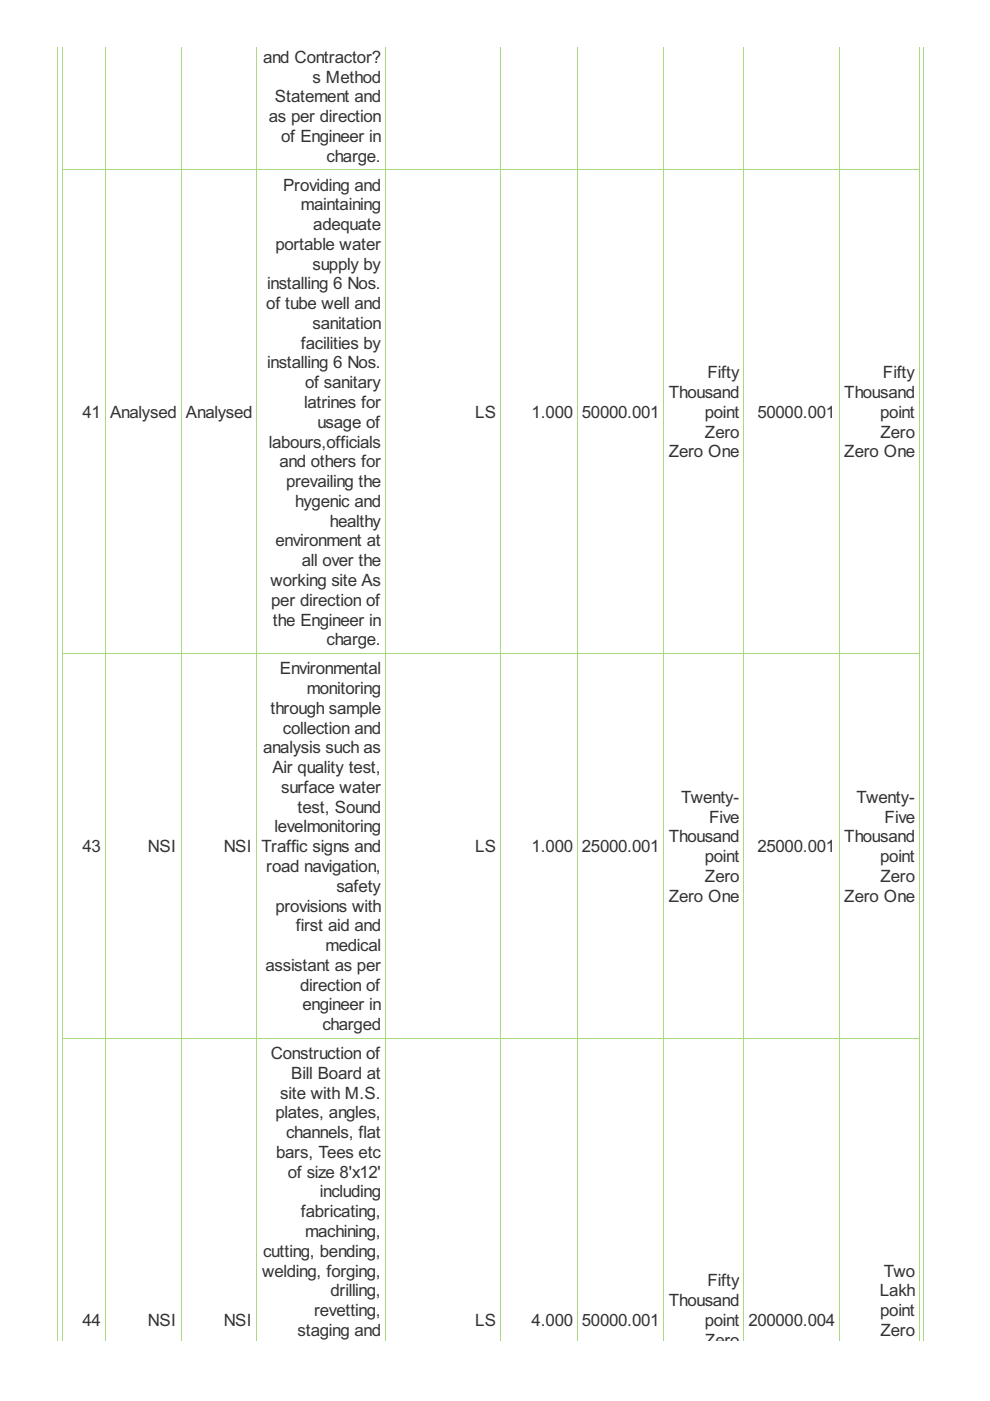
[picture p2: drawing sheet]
<svg xmlns="http://www.w3.org/2000/svg" width="210mm" height="297mm" viewBox="0 0 210 297" stroke-linecap="round" stroke-linejoin="round" font-family="sans-serif">
<defs><g id="words">
<g font-size="4" fill="#333">
<text x="55.8" y="13.3">and Contractor?</text>
<text x="66.2" y="17.5">s Method</text>
<text x="58.3" y="21.7">Statement and</text>
<text x="57" y="25.9">as per direction</text>
<text x="59.6" y="30.1">of Engineer in</text>
<text x="69.2" y="34.3">charge.</text>
<text x="60" y="40.4">Providing and</text>
<text x="63.8" y="44.6">maintaining</text>
<text x="58.4" y="53">portable water</text>
<text x="66.4" y="48.8">adequate</text>
<text x="66.2" y="57.2">supply by</text>
<text x="56.5" y="65.5">of tube well and</text>
<text x="56.6" y="61.4">installing 6 Nos.</text>
<text x="66.2" y="69.7">sanitation</text>
<text x="63.8" y="73.9">facilities by</text>
<text x="56.6" y="78.1">installing 6 Nos.</text>
<text x="64.7" y="82.3">of sanitary</text>
<text x="150" y="80.2">Fifty</text>
<text x="187.2" y="80.2">Fifty</text>
<text x="17.5" y="88.6">41</text>
<text x="23.3" y="88.6">Analysed</text>
<text x="39.4" y="88.6">Analysed</text>
<text x="64.5" y="86.5">latrines for</text>
<text x="100.7" y="88.6">LS</text>
<text x="112.7" y="88.6">1.000</text>
<text x="123.4" y="88.6">50000.001</text>
<text x="141.8" y="84.4">Thousand</text>
<text x="149.4" y="88.6">point</text>
<text x="160.6" y="88.6">50000.001</text>
<text x="179" y="84.4">Thousand</text>
<text x="186.6" y="88.6">point</text>
<text x="57" y="94.9">labours,officials</text>
<text x="67.3" y="90.7">usage of</text>
<text x="149.5" y="92.8">Zero</text>
<text x="186.7" y="92.8">Zero</text>
<text x="59.3" y="99.1">and others for</text>
<text x="141.8" y="97">Zero One</text>
<text x="179" y="97">Zero One</text>
<text x="60.7" y="103.3">prevailing the</text>
<text x="62.6" y="107.5">hygenic and</text>
<text x="69.9" y="111.7">healthy</text>
<text x="58.4" y="115.9">environment at</text>
<text x="57.3" y="124.3">working site As</text>
<text x="64" y="120.1">all over the</text>
<text x="57.5" y="128.4">per direction of</text>
<text x="57.9" y="132.6">the Engineer in</text>
<text x="69.2" y="136.8">charge.</text>
<text x="59.3" y="142.9">Environmental</text>
<text x="65" y="147.1">monitoring</text>
<text x="57.3" y="151.3">through sample</text>
<text x="60" y="155.5">collection and</text>
<text x="55.8" y="159.7">analysis such as</text>
<text x="57.7" y="163.9">Air quality test,</text>
<text x="59.6" y="168.1">surface water</text>
<text x="63.1" y="172.3">test, Sound</text>
<text x="144.4" y="170.2">Twenty-</text>
<text x="181.6" y="170.2">Twenty-</text>
<text x="58.2" y="176.5">levelmonitoring</text>
<text x="141.8" y="178.6">Thousand</text>
<text x="150.3" y="174.4">Five</text>
<text x="179" y="178.6">Thousand</text>
<text x="187.6" y="174.4">Five</text>
<text x="17.5" y="180.7">43</text>
<text x="31.4" y="180.7">NSI</text>
<text x="47.4" y="180.7">NSI</text>
<text x="55.5" y="180.7">Traffic signs and</text>
<text x="56.5" y="184.9">road navigation,</text>
<text x="100.7" y="180.7">LS</text>
<text x="112.7" y="180.7">1.000</text>
<text x="123.4" y="180.7">25000.001</text>
<text x="149.4" y="182.8">point</text>
<text x="160.6" y="180.7">25000.001</text>
<text x="186.6" y="182.8">point</text>
<text x="71.3" y="189.1">safety</text>
<text x="141.8" y="191.2">Zero One</text>
<text x="149.5" y="187">Zero</text>
<text x="179" y="191.2">Zero One</text>
<text x="186.7" y="187">Zero</text>
<text x="58.4" y="193.3">provisions with</text>
<text x="62.8" y="197.5">first aid and</text>
<text x="69" y="201.7">medical</text>
<text x="56.3" y="205.8">assistant as per</text>
<text x="63.6" y="210">direction of</text>
<text x="64.2" y="214.2">engineer in</text>
<text x="68.3" y="218.4">charged</text>
<text x="57.4" y="224.5">Construction of</text>
<text x="59.4" y="232.9">site with M.S.</text>
<text x="61.8" y="228.7">Bill Board at</text>
<text x="58.4" y="237.1">plates, angles,</text>
<text x="58.6" y="245.5">bars, Tees etc</text>
<text x="60.7" y="241.3">channels, flat</text>
<text x="61" y="249.7">of size 8'x12'</text>
<text x="67.8" y="253.9">including</text>
<text x="63.8" y="258.1">fabricating,</text>
<text x="64.7" y="262.3">machining,</text>
<text x="55.8" y="266.5">cutting, bending,</text>
<text x="55.6" y="270.7">welding, forging,</text>
<text x="70.1" y="274.9">drilling,</text>
<text x="150" y="272.8">Fifty</text>
<text x="186.5" y="274.9">Lakh</text>
<text x="187.4" y="270.7">Two</text>
<text x="17.5" y="281.1">44</text>
<text x="31.4" y="281.1">NSI</text>
<text x="47.4" y="281.1">NSI</text>
<text x="66.6" y="279">revetting,</text>
<text x="100.7" y="281.1">LS</text>
<text x="112.7" y="281.1">4.000</text>
<text x="123.4" y="281.1">50000.001</text>
<text x="141.8" y="277">Thousand</text>
<text x="149.4" y="281.1">point</text>
<text x="158.7" y="281.1">200000.004</text>
<text x="186.6" y="279">point</text>
<text x="63.1" y="283.2">staging and</text>
<text x="149.5" y="285.3">Zero</text>
<text x="186.7" y="283.2">Zero</text>
</g>
</g></defs>
<g fill="none" stroke="#a8da7f" stroke-width=".21">
<path d="M12.2 9.9v274.3M13.2 9.9v274.3M22.3 9.9v274.3M38.4 9.9v274.3M54.5 9.9v274.3M81.7 9.9v274.3M106.2 9.9v274.3M122.4 9.9v274.3M140.8 9.9v274.3M157.7 9.9v274.3M178 9.9v274.3M194.9 9.9v274.3"/>
<path d="M195.8 9.9v274.3M13.1 35.9h181.9M13.1 138.5h181.9M13.1 220.1h181.9"/>
</g>
<use href="#words"/>
</svg>
